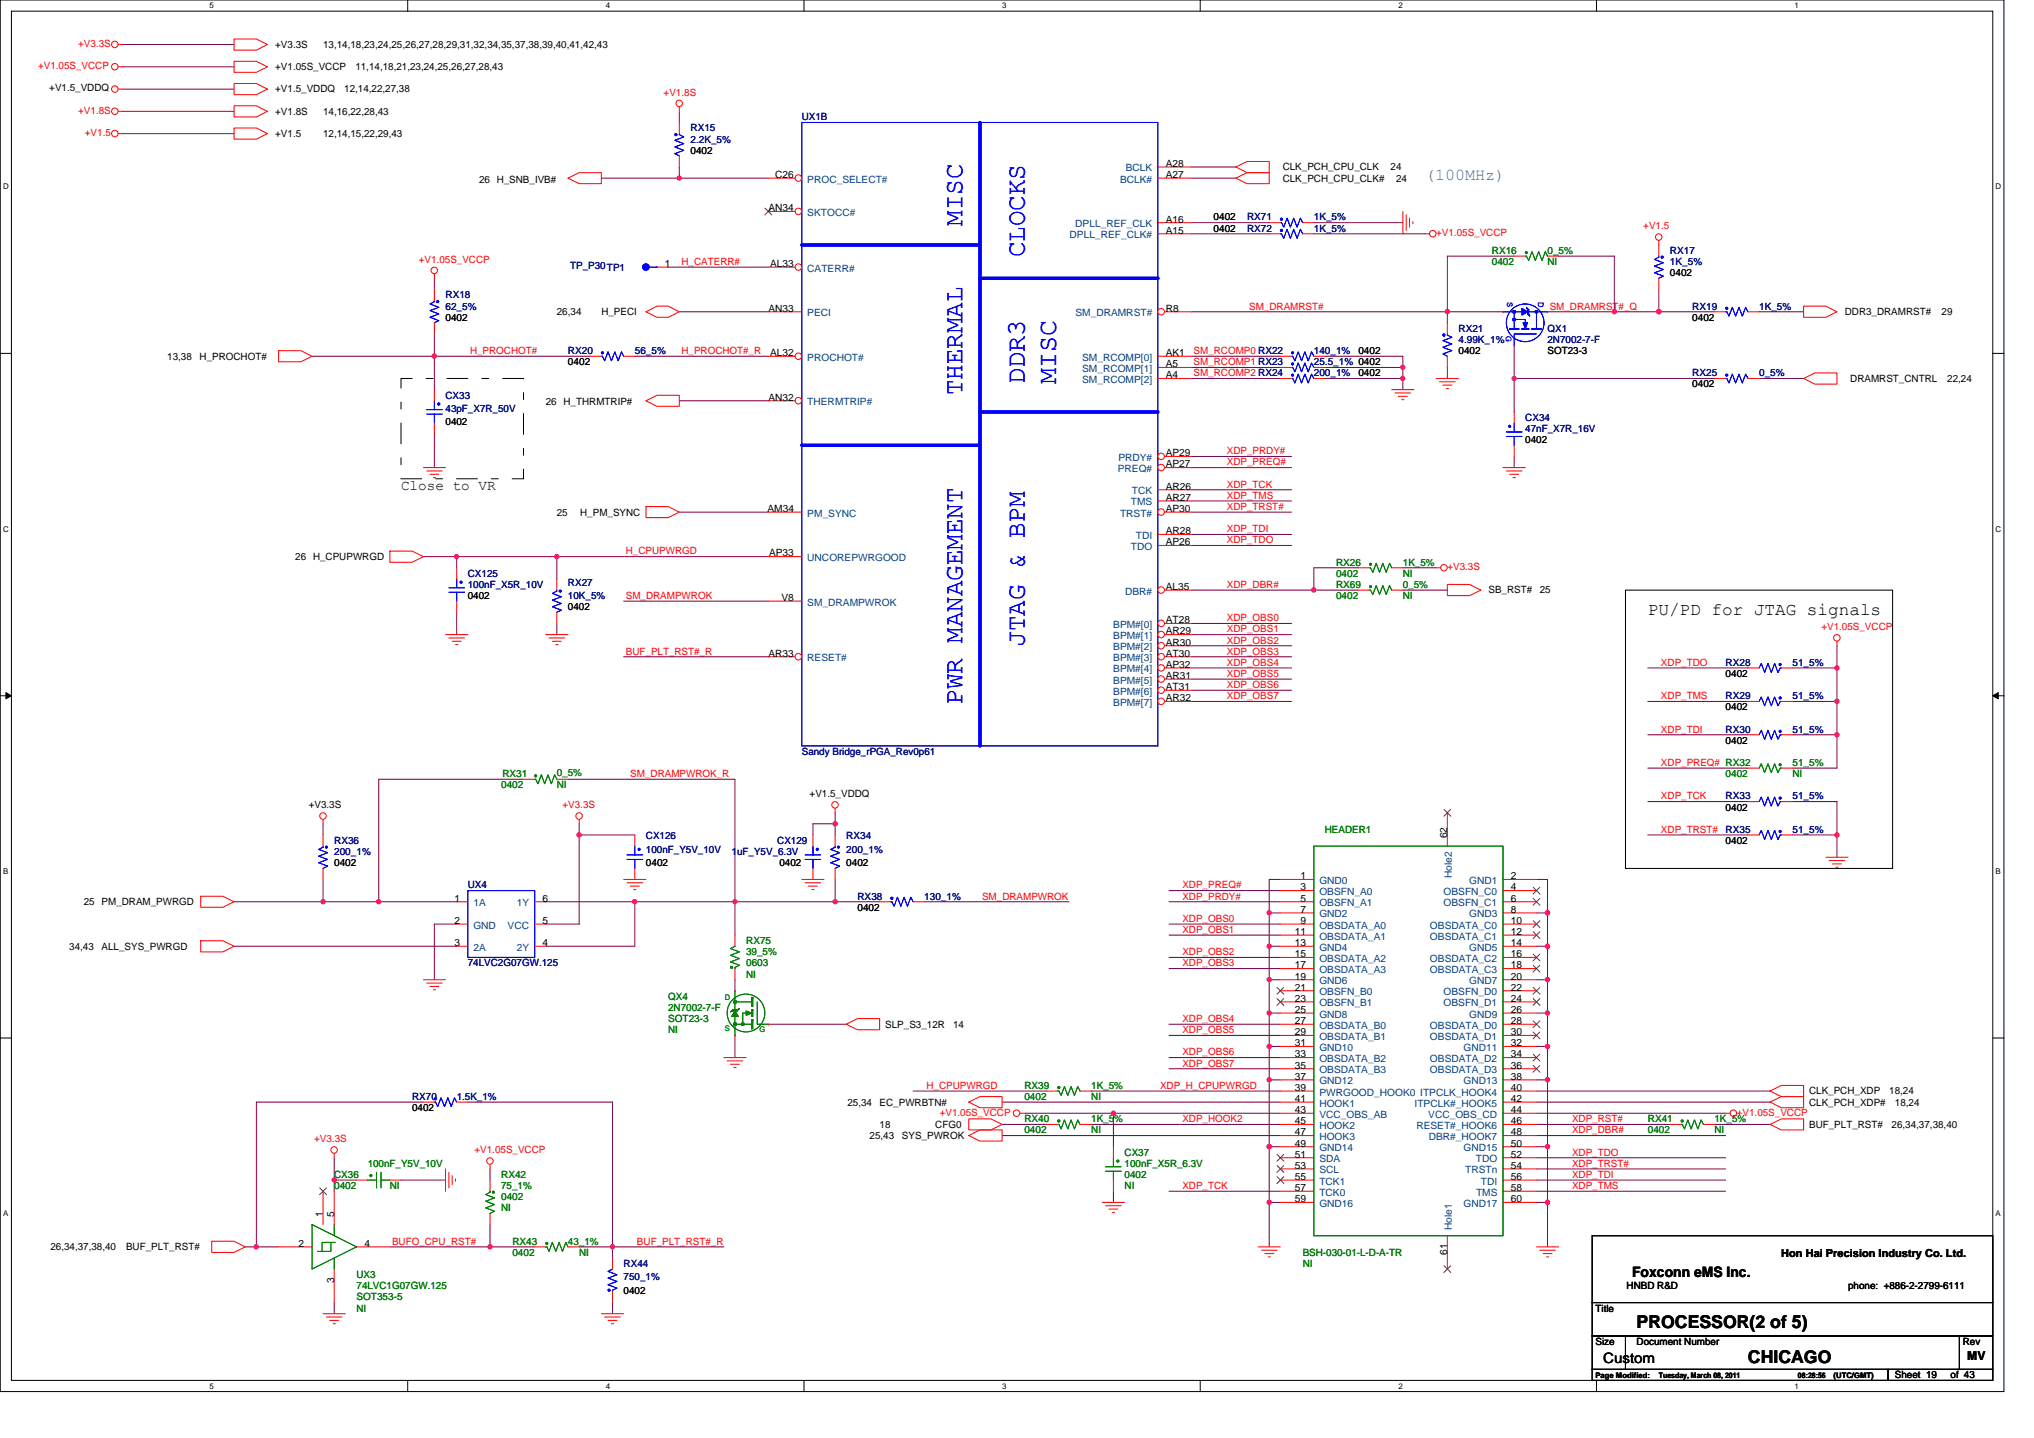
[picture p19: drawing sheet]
<svg xmlns="http://www.w3.org/2000/svg" width="297mm" height="210mm" viewBox="0 0 297 210" stroke-linecap="round" stroke-linejoin="round" font-family="sans-serif">
<defs><g id="words">
<g font-size="3.9" fill="#00f">
<text x="140.6" y="33" transform="rotate(-90 140.6 33)">MISC</text>
<text x="149.7" y="37.5" transform="rotate(-90 149.7 37.5)">CLOCKS</text>
<text x="140.6" y="57.7" transform="rotate(-90 140.6 57.7)">THERMAL</text>
<text x="149.7" y="56.1" transform="rotate(-90 149.7 56.1)">DDR3</text>
<text x="154.2" y="56.1" transform="rotate(-90 154.2 56.1)">MISC</text>
<text x="149.7" y="94.4" transform="rotate(-90 149.7 94.4)">JTAG &amp; BPM</text>
<text x="140.6" y="102.9" transform="rotate(-90 140.6 102.9)">PWR MANAGEMENT</text>
</g>
<g font-size="2.6">
<text x="240.6" y="89.9">PU/PD for JTAG signals</text>
<text x="239" y="193.9">PROCESSOR(2 of 5)</text>
<text x="255.3" y="199.1">CHICAGO</text>
</g>
<text font-size="2.4" fill="#408080" x="208.1" y="26.3">(100MHz)</text>
<g font-size="2.1">
<text x="58.6" y="71.6">Close to VR</text>
<text x="238.4" y="186.4">Foxconn eMS Inc.</text>
<text x="234.1" y="199.1">Custom</text>
</g>
<text font-size="1.8" x="287.3" y="198.5">MV</text>
<text font-size="1.6" x="260.1" y="183.6">Hon Hai Precision Industry Co. Ltd.</text>
<g font-size="1.5" fill="#f00">
<text x="5.6" y="10.1">+V1.05S_VCCP</text>
<text x="11.4" y="6.8">+V3.3S</text>
<text x="11.4" y="16.6">+V1.8S</text>
<text x="96.9" y="14">+V1.8S</text>
<text x="12.4" y="19.9">+V1.5</text>
<text x="209.7" y="34.5">+V1.05S_VCCP</text>
<text x="240" y="33.5">+V1.5</text>
<text x="61.2" y="38.4">+V1.05S_VCCP</text>
<text x="99.5" y="38.7">H_CATERR#</text>
<text x="182.4" y="45.2">SM_DRAMRST#</text>
<text x="226.3" y="45.2">SM_DRAMRST#_Q</text>
<text x="68.6" y="51.7">H_PROCHOT#</text>
<text x="99.5" y="51.7">H_PROCHOT#_R</text>
<text x="174.3" y="53.3">SM_RCOMP1 RX23</text>
<text x="174.3" y="51.7">SM_RCOMP0 RX22</text>
<text x="174.3" y="54.9">SM_RCOMP2 RX24</text>
<text x="179.2" y="68">XDP_PREQ#</text>
<text x="179.2" y="66.3">XDP_PRDY#</text>
<text x="179.2" y="71.2">XDP_TCK</text>
<text x="179.2" y="74.5">XDP_TRST#</text>
<text x="179.2" y="72.8">XDP_TMS</text>
<text x="179.2" y="77.7">XDP_TDI</text>
<text x="91.4" y="81">H_CPUPWRGD</text>
<text x="179.2" y="79.3">XDP_TDO</text>
<text x="211.4" y="83.2">+V3.3S</text>
<text x="91.4" y="87.5">SM_DRAMPWROK</text>
<text x="179.2" y="85.9">XDP_DBR#</text>
<text x="91.4" y="95.6">BUF_PLT_RST#_R</text>
<text x="179.2" y="90.7">XDP_OBS0</text>
<text x="179.2" y="92.4">XDP_OBS1</text>
<text x="179.2" y="94">XDP_OBS2</text>
<text x="179.2" y="95.6">XDP_OBS3</text>
<text x="266" y="92">+V1.05S_VCCP</text>
<text x="179.2" y="97.2">XDP_OBS4</text>
<text x="179.2" y="98.8">XDP_OBS5</text>
<text x="179.2" y="100.5">XDP_OBS6</text>
<text x="242.6" y="97.2">XDP_TDO</text>
<text x="179.2" y="102.1">XDP_OBS7</text>
<text x="242.6" y="102.1">XDP_TMS</text>
<text x="242.6" y="107">XDP_TDI</text>
<text x="92.1" y="113.5">SM_DRAMPWROK_R</text>
<text x="242.6" y="111.8">XDP_PREQ# RX32</text>
<text x="82.1" y="118">+V3.3S</text>
<text x="242.6" y="116.7">XDP_TCK</text>
<text x="242.6" y="121.6">XDP_TRST#</text>
<text x="143.4" y="131.4">SM_DRAMPWROK</text>
<text x="172.7" y="129.7">XDP_PREQ#</text>
<text x="172.7" y="131.4">XDP_PRDY#</text>
<text x="172.7" y="134.6">XDP_OBS0</text>
<text x="172.7" y="136.2">XDP_OBS1</text>
<text x="172.7" y="139.5">XDP_OBS2</text>
<text x="172.7" y="141.1">XDP_OBS3</text>
<text x="172.7" y="149.2">XDP_OBS4</text>
<text x="172.7" y="150.9">XDP_OBS5</text>
<text x="172.7" y="154.1">XDP_OBS6</text>
<text x="172.7" y="155.7">XDP_OBS7</text>
<text x="135.3" y="159">H_CPUPWRGD</text>
<text x="169.4" y="159">XDP_H_CPUPWRGD</text>
<text x="45.9" y="166.8">+V3.3S</text>
<text x="137.2" y="162.9">+V1.05S_VCCP</text>
<text x="172.7" y="163.9">XDP_HOOK2</text>
<text x="229.6" y="165.5">XDP_DBR#</text>
<text x="229.6" y="163.9">XDP_RST#</text>
<text x="253.6" y="162.9">+V1.05S_VCCP</text>
<text x="69.3" y="168.4">+V1.05S_VCCP</text>
<text x="172.7" y="173.6">XDP_TCK</text>
<text x="229.6" y="170.4">XDP_TRST#</text>
<text x="229.6" y="173.6">XDP_TMS</text>
<text x="229.6" y="172">XDP_TDI</text>
<text x="229.6" y="168.7">XDP_TDO</text>
<text x="57.3" y="181.8">BUFO_CPU_RST#</text>
<text x="93" y="181.8">BUF_PLT_RST#_R</text>
</g>
<g font-size="1.5">
<text x="40.2" y="10.3">+V1.05S_VCCP</text>
<text x="40.2" y="7">+V3.3S</text>
<text x="47.2" y="7">13,14,18,23,24,25,26,27,28,29,31,32,34,35,37,38,39,40,41,42,43</text>
<text x="51.9" y="10.3">11,14,18,21,23,24,25,26,27,28,43</text>
<text x="7.2" y="13.4">+V1.5_VDDQ</text>
<text x="40.2" y="16.8">+V1.8S</text>
<text x="40.2" y="13.5">+V1.5_VDDQ</text>
<text x="47.2" y="16.8">14,16,22,28,43</text>
<text x="50.3" y="13.5">12,14,22,27,38</text>
<text x="40.2" y="20">+V1.5</text>
<text x="47.2" y="20">12,14,15,22,29,43</text>
<text x="100.8" y="22.5">0402</text>
<text x="70" y="26.7">26 H_SNB_IVB#</text>
<text x="113.2" y="26">C26</text>
<text x="170.2" y="24.4">A28</text>
<text x="170.2" y="26">A27</text>
<text x="187.3" y="26.5">CLK_PCH_CPU_CLK#</text>
<text x="187.3" y="24.9">CLK_PCH_CPU_CLK</text>
<text x="203.1" y="24.9">24</text>
<text x="203.9" y="26.5">24</text>
<text x="112.2" y="30.9">AN34</text>
<text x="170.2" y="34.1">A15</text>
<text x="170.2" y="32.5">A16</text>
<text x="177.2" y="32.2">0402</text>
<text x="177.2" y="33.8">0402</text>
<text x="97.1" y="39">1</text>
<text x="112.5" y="39">AL33</text>
<text x="243.9" y="40.3">0402</text>
<text x="65.1" y="46.8">0402</text>
<text x="81.3" y="46">26,34</text>
<text x="87.8" y="46">H_PECI</text>
<text x="112.2" y="45.5">AN33</text>
<text x="170.2" y="45.5">R8</text>
<text x="247.1" y="46.8">0402</text>
<text x="269.4" y="46">DDR3_DRAMRST#</text>
<text x="283.5" y="46">29</text>
<text x="24.4" y="52.5">13,38</text>
<text x="29.1" y="52.5">H_PROCHOT#</text>
<text x="82.9" y="53.3">0402</text>
<text x="112.5" y="52">AL32</text>
<text x="170.2" y="53.6">A5</text>
<text x="170.2" y="52">AK1</text>
<text x="198.4" y="51.7">0402</text>
<text x="213" y="51.7">0402</text>
<text x="226" y="51.7">SOT23-3</text>
<text x="79.7" y="59.2">26 H_THRMTRIP#</text>
<text x="112.2" y="58.5">AN32</text>
<text x="170.2" y="55.2">A4</text>
<text x="198.4" y="55">0402</text>
<text x="247.1" y="56.6">0402</text>
<text x="270.2" y="55.8">DRAMRST_CNTRL</text>
<text x="284.4" y="55.8">22,24</text>
<text x="65.1" y="62.1">0402</text>
<text x="222.8" y="64.7">0402</text>
<text x="170.2" y="66.6">AP29</text>
<text x="170.2" y="71.5">AR26</text>
<text x="170.2" y="68.3">AP27</text>
<text x="81.3" y="75.3">25</text>
<text x="84.7" y="75.3">H_PM_SYNC</text>
<text x="112.1" y="74.8">AM34</text>
<text x="170.2" y="73.1">AR27</text>
<text x="170.2" y="74.8">AP30</text>
<text x="43.1" y="81.8">26 H_CPUPWRGD</text>
<text x="112.3" y="81.3">AP33</text>
<text x="170.2" y="78">AR28</text>
<text x="170.2" y="79.6">AP26</text>
<text x="68.3" y="87.5">0402</text>
<text x="82.9" y="89.1">0402</text>
<text x="114.1" y="87.8">V8</text>
<text x="170.2" y="86.1">AL35</text>
<text x="217.4" y="86.7">SB_RST#</text>
<text x="224.9" y="86.7">25</text>
<text x="112.2" y="95.9">AR33</text>
<text x="170.2" y="91">AT28</text>
<text x="170.2" y="92.6">AR29</text>
<text x="170.2" y="94.3">AR30</text>
<text x="170.2" y="95.9">AT30</text>
<text x="170.2" y="97.5">AP32</text>
<text x="170.2" y="99.1">AR31</text>
<text x="170.2" y="100.8">AT31</text>
<text x="252" y="98.8">0402</text>
<text x="170.2" y="102.4">AR32</text>
<text x="252" y="103.7">0402</text>
<text x="252" y="108.6">0402</text>
<text x="45.1" y="118">+V3.3S</text>
<text x="118.2" y="116.4">+V1.5_VDDQ</text>
<text x="252" y="118.4">0402</text>
<text x="211.3" y="122.4" transform="rotate(-90 211.3 122.4)">62</text>
<text x="252" y="123.2">0402</text>
<text x="48.8" y="126.5">0402</text>
<text x="66.4" y="131.7">1</text>
<text x="79.2" y="131.7">6</text>
<text x="94.3" y="126.5">0402</text>
<text x="113.8" y="126.5">0402</text>
<text x="123.6" y="126.5">0402</text>
<text x="189.9" y="128.4">1</text>
<text x="189.9" y="130">3</text>
<text x="189.9" y="131.7">5</text>
<text x="220.6" y="128.4">2</text>
<text x="220.6" y="130">4</text>
<text x="220.6" y="131.7">6</text>
<text x="12.2" y="132.2">25 PM_DRAM_PWRGD</text>
<text x="66.4" y="134.9">2</text>
<text x="79.2" y="134.9">5</text>
<text x="125.2" y="133">0402</text>
<text x="189.1" y="136.5">11</text>
<text x="189.9" y="133.3">7</text>
<text x="189.9" y="134.9">9</text>
<text x="220.6" y="133.3">8</text>
<text x="220.6" y="134.9">10</text>
<text x="220.6" y="136.5">12</text>
<text x="10.1" y="138.7">34,43</text>
<text x="14.8" y="138.7">ALL_SYS_PWRGD</text>
<text x="66.4" y="138.2">3</text>
<text x="79.2" y="138.2">4</text>
<text x="189.1" y="138.2">13</text>
<text x="189.1" y="139.8">15</text>
<text x="189.1" y="141.4">17</text>
<text x="189.1" y="143">19</text>
<text x="220.6" y="138.2">14</text>
<text x="220.6" y="139.8">16</text>
<text x="220.6" y="141.4">18</text>
<text x="220.6" y="143">20</text>
<text x="189.1" y="144.7">21</text>
<text x="189.1" y="146.3">23</text>
<text x="189.1" y="147.9">25</text>
<text x="189.1" y="149.5">27</text>
<text x="220.6" y="147.9">26</text>
<text x="220.6" y="149.5">28</text>
<text x="220.6" y="144.7">22</text>
<text x="220.6" y="146.3">24</text>
<text x="129.3" y="150.1">SLP_S3_12R</text>
<text x="139.2" y="150.1">14</text>
<text x="189.1" y="151.2">29</text>
<text x="189.1" y="152.8">31</text>
<text x="189.1" y="154.4">33</text>
<text x="220.6" y="151.2">30</text>
<text x="220.6" y="154.4">34</text>
<text x="220.6" y="152.8">32</text>
<text x="123.8" y="161.4">25,34</text>
<text x="128.5" y="161.4">EC_PWRBTN#</text>
<text x="189.1" y="156">35</text>
<text x="189.1" y="157.7">37</text>
<text x="189.1" y="159.3">39</text>
<text x="189.1" y="160.9">41</text>
<text x="220.6" y="159.3">40</text>
<text x="220.6" y="156">36</text>
<text x="220.6" y="160.9">42</text>
<text x="220.6" y="157.7">38</text>
<text x="264.2" y="161.4">CLK_PCH_XDP#</text>
<text x="264.2" y="159.8">CLK_PCH_XDP</text>
<text x="275.9" y="159.8">18,24</text>
<text x="276.7" y="161.4">18,24</text>
<text x="60.2" y="162.2">0402</text>
<text x="127" y="166.3">25,43</text>
<text x="128.5" y="164.7">18</text>
<text x="131.7" y="166.3">SYS_PWROK</text>
<text x="136.6" y="164.7">CFG0</text>
<text x="189.1" y="162.5">43</text>
<text x="189.1" y="164.2">45</text>
<text x="189.1" y="165.8">47</text>
<text x="189.1" y="167.4">49</text>
<text x="220.6" y="164.2">46</text>
<text x="220.6" y="165.8">48</text>
<text x="220.6" y="162.5">44</text>
<text x="220.6" y="167.4">50</text>
<text x="264.2" y="164.7">BUF_PLT_RST#</text>
<text x="276.2" y="164.7">26,34,37,38,40</text>
<text x="189.1" y="169">51</text>
<text x="189.1" y="170.7">53</text>
<text x="189.1" y="172.3">55</text>
<text x="189.1" y="173.9">57</text>
<text x="220.6" y="169">52</text>
<text x="220.6" y="173.9">58</text>
<text x="220.6" y="170.7">54</text>
<text x="220.6" y="172.3">56</text>
<text x="47.2" y="177.7" transform="rotate(-90 47.2 177.7)">1</text>
<text x="48.8" y="177.7" transform="rotate(-90 48.8 177.7)">5</text>
<text x="189.1" y="175.6">59</text>
<text x="220.6" y="175.6">60</text>
<text x="7.4" y="182.6">26,34,37,38,40</text>
<text x="18.4" y="182.6">BUF_PLT_RST#</text>
<text x="43.6" y="182.1">2</text>
<text x="53.2" y="182.1">4</text>
<text x="211.3" y="183.2" transform="rotate(-90 211.3 183.2)">61</text>
<text x="48.8" y="187.3" transform="rotate(-90 48.8 187.3)">3</text>
<text x="91.1" y="188.9">0402</text>
<text x="233" y="191.5">Title</text>
<text x="237.6" y="188.3">HNBD R&amp;D</text>
<text x="269.9" y="188.3">phone: +886-2-2799-6111</text>
<text x="233" y="196.4">Size</text>
<text x="239" y="196.4">Document Number</text>
<text x="286.6" y="196.4">Rev</text>
<text x="276.7" y="201.3">Sheet 19</text>
<text x="284.9" y="201.3">of 43</text>
</g>
<g font-size="1.5" fill="#000080">
<text x="117.1" y="17.6">UX1B</text>
<text x="100.8" y="19.2">RX15</text>
<text x="100.8" y="20.8">2.2K_5%</text>
<text x="182.1" y="32.2">RX71</text>
<text x="182.1" y="33.8">RX72</text>
<text x="191.9" y="32.2">1K_5%</text>
<text x="191.9" y="33.8">1K_5%</text>
<text x="83.3" y="39.3">TP_P30TP1</text>
<text x="243.9" y="37.1">RX17</text>
<text x="243.9" y="38.7">1K_5%</text>
<text x="65.1" y="43.6">RX18</text>
<text x="65.1" y="45.2">62_5%</text>
<text x="247.1" y="45.2">RX19</text>
<text x="256.9" y="45.2">1K_5%</text>
<text x="82.9" y="51.7">RX20</text>
<text x="92.7" y="51.7">56_5%</text>
<text x="191.9" y="51.7">140_1%</text>
<text x="191.9" y="53.3">25.5_1% 0402</text>
<text x="213" y="48.5">RX21</text>
<text x="213" y="50.1">4.99K_1%</text>
<text x="226" y="48.5">QX1</text>
<text x="226" y="50.1">2N7002-7-F</text>
<text x="65.1" y="58.2">CX33</text>
<text x="191.9" y="55">200_1%</text>
<text x="247.1" y="55">RX25</text>
<text x="256.9" y="55">0_5%</text>
<text x="65.1" y="60.2">43pF_X7R_50V</text>
<text x="222.8" y="61.5">CX34</text>
<text x="222.8" y="63.1">47nF_X7R_16V</text>
<text x="68.3" y="84.2">CX125</text>
<text x="68.3" y="85.9">100nF_X5R_10V</text>
<text x="82.9" y="85.5">RX27</text>
<text x="82.9" y="87.5">10K_5%</text>
<text x="252" y="97.2">RX28</text>
<text x="261.8" y="97.2">51_5%</text>
<text x="252" y="107">RX30</text>
<text x="252" y="102.1">RX29</text>
<text x="261.8" y="107">51_5%</text>
<text x="261.8" y="102.1">51_5%</text>
<text x="117.1" y="110.2">Sandy Bridge_rPGA_Rev0p61</text>
<text x="252" y="116.7">RX33</text>
<text x="261.8" y="116.7">51_5%</text>
<text x="48.8" y="123.2">RX36</text>
<text x="48.8" y="124.9">200_1%</text>
<text x="94.3" y="122.6">CX126</text>
<text x="94.3" y="124.5">100nF_Y5V_10V</text>
<text x="106.8" y="124.9">1uF_Y5V_6.3V</text>
<text x="113.5" y="123.2">CX129</text>
<text x="123.6" y="122.6">RX34</text>
<text x="123.6" y="124.5">200_1%</text>
<text x="252" y="121.6">RX35</text>
<text x="261.8" y="121.6">51_5%</text>
<text x="68.3" y="129.7">UX4</text>
<text x="125.2" y="131.4">RX38</text>
<text x="135" y="131.4">130_1%</text>
<text x="68.3" y="141.1">74LVC2G07GW.125</text>
<text x="60.2" y="160.6">RX70</text>
<text x="66.7" y="160.6">1.5K_1%</text>
<text x="91.1" y="185">RX44</text>
<text x="91.1" y="187">750_1%</text>
</g>
<g font-size="1.5" fill="#004080">
<text x="117.9" y="26.7">PROC_SELECT#</text>
<text x="163.6" y="26.7">BCLK#</text>
<text x="164.4" y="25">BCLK</text>
<text x="117.9" y="31.5">SKTOCC#</text>
<text x="156.2" y="34.8">DPLL_REF_CLK#</text>
<text x="157" y="33.2">DPLL_REF_CLK</text>
<text x="117.9" y="39.7">CATERR#</text>
<text x="117.9" y="46.2">PECI</text>
<text x="157.1" y="46.2">SM_DRAMRST#</text>
<text x="117.9" y="52.7">PROCHOT#</text>
<text x="158" y="52.7">SM_RCOMP[0]</text>
<text x="117.9" y="59.2">THERMTRIP#</text>
<text x="158" y="54.3">SM_RCOMP[1]</text>
<text x="158" y="55.9">SM_RCOMP[2]</text>
<text x="163.2" y="68.9">PREQ#</text>
<text x="163.3" y="67.3">PRDY#</text>
<text x="117.9" y="75.4">PM_SYNC</text>
<text x="163.6" y="75.4">TRST#</text>
<text x="165.2" y="73.8">TMS</text>
<text x="165.3" y="72.2">TCK</text>
<text x="117.9" y="81.9">UNCOREPWRGOOD</text>
<text x="165.1" y="80.3">TDO</text>
<text x="165.9" y="78.7">TDI</text>
<text x="117.9" y="88.4">SM_DRAMPWROK</text>
<text x="164.3" y="86.8">DBR#</text>
<text x="162.6" y="91.7">BPM#[0]</text>
<text x="162.6" y="93.3">BPM#[1]</text>
<text x="162.6" y="95">BPM#[2]</text>
<text x="117.9" y="96.6">RESET#</text>
<text x="162.6" y="96.6">BPM#[3]</text>
<text x="162.6" y="98.2">BPM#[4]</text>
<text x="162.6" y="99.8">BPM#[5]</text>
<text x="162.6" y="101.5">BPM#[6]</text>
<text x="162.6" y="103.1">BPM#[7]</text>
<text x="192.7" y="129.1">GND0</text>
<text x="192.7" y="130.7">OBSFN_A0</text>
<text x="210.8" y="130.7">OBSFN_C0</text>
<text x="212" y="128.2" transform="rotate(-90 212 128.2)">Hole2</text>
<text x="214.5" y="129.1">GND1</text>
<text x="69.1" y="132.3">1A</text>
<text x="69.1" y="135.6">GND</text>
<text x="74.1" y="135.6">VCC</text>
<text x="75.5" y="132.3">1Y</text>
<text x="192.7" y="132.3">OBSFN_A1</text>
<text x="192.7" y="134">GND2</text>
<text x="192.7" y="135.6">OBSDATA_A0</text>
<text x="192.7" y="137.2">OBSDATA_A1</text>
<text x="208.8" y="135.6">OBSDATA_C0</text>
<text x="208.8" y="137.2">OBSDATA_C1</text>
<text x="210.8" y="132.3">OBSFN_C1</text>
<text x="214.5" y="134">GND3</text>
<text x="69.1" y="138.8">2A</text>
<text x="75.5" y="138.8">2Y</text>
<text x="192.7" y="138.8">GND4</text>
<text x="192.7" y="140.5">OBSDATA_A2</text>
<text x="192.7" y="142.1">OBSDATA_A3</text>
<text x="192.7" y="143.7">GND6</text>
<text x="208.8" y="140.5">OBSDATA_C2</text>
<text x="208.8" y="142.1">OBSDATA_C3</text>
<text x="214.5" y="138.8">GND5</text>
<text x="214.5" y="143.7">GND7</text>
<text x="192.7" y="145.3">OBSFN_B0</text>
<text x="192.7" y="147">OBSFN_B1</text>
<text x="192.7" y="148.6">GND8</text>
<text x="210.8" y="145.3">OBSFN_D0</text>
<text x="210.8" y="147">OBSFN_D1</text>
<text x="214.5" y="148.6">GND9</text>
<text x="192.7" y="150.2">OBSDATA_B0</text>
<text x="192.7" y="151.8">OBSDATA_B1</text>
<text x="192.7" y="153.5">GND10</text>
<text x="192.7" y="155.1">OBSDATA_B2</text>
<text x="208.8" y="150.2">OBSDATA_D0</text>
<text x="208.8" y="151.8">OBSDATA_D1</text>
<text x="208.8" y="155.1">OBSDATA_D2</text>
<text x="213.7" y="153.5">GND11</text>
<text x="192.7" y="156.7">OBSDATA_B3</text>
<text x="192.7" y="158.3">GND12</text>
<text x="192.7" y="160">PWRGOOD_HOOK0 ITPCLK_HOOK4</text>
<text x="192.7" y="161.6">HOOK1</text>
<text x="206.6" y="161.6">ITPCLK#_HOOK5</text>
<text x="208.8" y="156.7">OBSDATA_D3</text>
<text x="213.7" y="158.3">GND13</text>
<text x="192.7" y="163.2">VCC_OBS_AB</text>
<text x="192.7" y="164.8">HOOK2</text>
<text x="192.7" y="166.5">HOOK3</text>
<text x="206.8" y="164.8">RESET#_HOOK6</text>
<text x="208.6" y="163.2">VCC_OBS_CD</text>
<text x="208.7" y="166.5">DBR#_HOOK7</text>
<text x="192.7" y="168.1">GND14</text>
<text x="192.7" y="169.7">SDA</text>
<text x="192.7" y="171.3">SCL</text>
<text x="192.7" y="173">TCK1</text>
<text x="213.7" y="168.1">GND15</text>
<text x="214" y="171.3">TRSTn</text>
<text x="215.5" y="169.7">TDO</text>
<text x="216.3" y="173">TDI</text>
<text x="192.7" y="174.6">TCK0</text>
<text x="192.7" y="176.2">GND16</text>
<text x="212" y="179.6" transform="rotate(-90 212 179.6)">Hole1</text>
<text x="213.7" y="176.2">GND17</text>
<text x="215.6" y="174.6">TMS</text>
</g>
<g font-size="1.5" fill="#008000">
<text x="217.9" y="37.1">RX16</text>
<text x="217.9" y="38.7">0402</text>
<text x="226" y="37.1">0_5%</text>
<text x="226" y="38.7">NI</text>
<text x="195.1" y="82.6">RX26</text>
<text x="204.9" y="82.6">1K_5%</text>
<text x="195.1" y="84.2">0402</text>
<text x="195.1" y="85.9">RX69</text>
<text x="195.1" y="87.5">0402</text>
<text x="204.9" y="84.2">NI</text>
<text x="204.9" y="85.9">0_5%</text>
<text x="204.9" y="87.5">NI</text>
<text x="73.4" y="113.5">RX31</text>
<text x="81.3" y="113.3">0_5%</text>
<text x="252" y="113.5">0402</text>
<text x="261.8" y="111.9">51_5%</text>
<text x="261.8" y="113.5">NI</text>
<text x="73.2" y="115.1">0402</text>
<text x="81.3" y="115.1">NI</text>
<text x="193.5" y="121.6">HEADER1</text>
<text x="109" y="137.9">RX75</text>
<text x="109" y="139.5">39_5%</text>
<text x="109" y="141.1">0603</text>
<text x="109" y="142.7">NI</text>
<text x="97.6" y="146">QX4</text>
<text x="97.6" y="147.6">2N7002-7-F</text>
<text x="97.6" y="149.2">SOT23-3</text>
<text x="97.6" y="150.9">NI</text>
<text x="149.6" y="159">RX39</text>
<text x="149.6" y="160.6">0402</text>
<text x="159.4" y="159">1K_5%</text>
<text x="159.4" y="160.6">NI</text>
<text x="149.6" y="163.9">RX40</text>
<text x="149.6" y="165.5">0402</text>
<text x="159.4" y="163.9">1K_5%</text>
<text x="159.4" y="165.5">NI</text>
<text x="240.6" y="163.9">RX41</text>
<text x="240.6" y="165.5">0402</text>
<text x="250.4" y="163.9">1K_5%</text>
<text x="250.4" y="165.5">NI</text>
<text x="48.8" y="172">CX36</text>
<text x="48.8" y="173.6">0402</text>
<text x="53.7" y="170.4">100nF_Y5V_10V</text>
<text x="56.9" y="173.6">NI</text>
<text x="73.2" y="172">RX42</text>
<text x="73.2" y="173.6">75_1%</text>
<text x="164.2" y="168.8">CX37</text>
<text x="164.2" y="170.4">100nF_X5R_6.3V</text>
<text x="164.2" y="172">0402</text>
<text x="164.2" y="173.6">NI</text>
<text x="73.2" y="175.3">0402</text>
<text x="73.2" y="176.9">NI</text>
<text x="74.8" y="181.8">RX43</text>
<text x="74.8" y="183.4">0402</text>
<text x="82.9" y="181.8">43_1%</text>
<text x="84.6" y="183.4">NI</text>
<text x="190.2" y="183.4">BSH-030-01-L-D-A-TR</text>
<text x="190.2" y="185">NI</text>
<text x="52.1" y="186.6">UX3</text>
<text x="52.1" y="188.3">74LVC1G07GW.125</text>
<text x="52.1" y="189.9">SOT353-5</text>
<text x="52.1" y="191.5">NI</text>
</g>
<g font-size="1.2">
<text x="30.6" y="1.2">5</text>
<text x="88.5" y="1.2">4</text>
<text x="146.3" y="1.2">3</text>
<text x="204.2" y="1.2">2</text>
<text x="262.1" y="1.2">1</text>
<text x=".5" y="27.6">D</text>
<text x="291.4" y="27.6">D</text>
<text x=".5" y="77.6">C</text>
<text x="291.4" y="77.6">C</text>
<text x=".5" y="127.6">B</text>
<text x="291.4" y="127.6">B</text>
<text x=".5" y="177.6">A</text>
<text x="291.4" y="177.6">A</text>
<text x="30.6" y="202.8">5</text>
<text x="88.5" y="202.8">4</text>
<text x="146.3" y="202.8">3</text>
<text x="204.2" y="202.8">2</text>
<text x="262.1" y="202.8">1</text>
</g>
<g font-size="1.1" fill="#00f">
<text x="220.1" y="44" transform="rotate(90 220.1 44)">S</text>
<text x="224.6" y="44" transform="rotate(90 224.6 44)">D</text>
<text x="219.9" y="49.1" transform="rotate(90 219.9 49.1)">G</text>
</g>
<g font-size="1.1" fill="#008000">
<text x="105.9" y="146">D</text>
<text x="105.9" y="150.6">S</text>
<text x="110.9" y="150.7">G</text>
</g>
<g font-size="1.1">
<text x="233" y="201.1">Page Modified:</text>
<text x="242.2" y="201.1">Tuesday, March 08, 2011</text>
<text x="262.6" y="201.1">08:28:56</text>
<text x="267.8" y="201.1">(UTC/GMT)</text>
</g>
</g></defs>
<path d="M0 0h292.6v203.2h-292.6zM1.7 1.6h289.3v200h-289.3z" fill="none" stroke="#000" stroke-width=".15"/>
<g fill="#fff">
<path d="M30.6 .2h.6v1.3h-.6z"/>
<path d="M30.6 201.8h.6v1.3h-.6z"/>
</g>
<path d="M59.5 0v1.6M59.5 201.6v1.6" fill="none" stroke="#000" stroke-width=".15"/>
<g fill="#fff">
<path d="M88.5 .2h.6v1.3h-.6z"/>
<path d="M88.5 201.8h.6v1.3h-.6z"/>
</g>
<path d="M117.4 0v1.6M117.4 201.6v1.6" fill="none" stroke="#000" stroke-width=".15"/>
<g fill="#fff">
<path d="M146.3 .2h.7v1.3h-.7z"/>
<path d="M146.3 201.8h.7v1.3h-.7z"/>
</g>
<path d="M175.3 0v1.6M175.3 201.6v1.6" fill="none" stroke="#000" stroke-width=".15"/>
<g fill="#fff">
<path d="M204.2 .2h.6v1.3h-.6z"/>
<path d="M204.2 201.8h.6v1.3h-.6z"/>
</g>
<path d="M233.1 0v1.6M233.1 201.6v1.6" fill="none" stroke="#000" stroke-width=".15"/>
<g fill="#fff">
<path d="M262.1 .2h.6v1.3h-.6z"/>
<path d="M262.1 201.8h.6v1.3h-.6z"/>
<path d="M.5 26.6h.8v1.3h-.8z"/>
<path d="M291.4 26.6h.9v1.3h-.9z"/>
<path d="M.5 76.6h.8v1.3h-.8z"/>
<path d="M291.4 76.6h.9v1.3h-.9z"/>
</g>
<path d="M0 51.6h1.7M291 51.6h1.6" fill="none" stroke="#000" stroke-width=".15"/>
<g fill="#fff">
<path d="M.5 126.6h.7v1.3h-.7z"/>
<path d="M291.4 126.6h.8v1.3h-.8z"/>
</g>
<path d="M0 101.6h1.7M291 101.6h1.6" fill="none" stroke="#000" stroke-width=".15"/>
<path d="M.9 101.1l.8 .5-.8 .4zM291 101.6l.8-.5v.9z" fill="#000" stroke="#000" stroke-width=".15"/>
<g fill="#fff">
<path d="M.5 176.6h.7v1.2h-.7z"/>
<path d="M291.4 176.6h.8v1.2h-.8z"/>
</g>
<path d="M237.4 86.2h39v40.6h-39zM0 151.6h1.7M291 151.6h1.6M232.5 200h43.2v1.6h-43.2zM232.5 195.1h4.9v4.9h-4.9zM232.5 180.4h58.5v9.8h-58.5zM232.5 190.2h58.5v4.9h-58.5zM237.4 195.1h48.7v4.9h-48.7zM275.7 200h15.3v1.6h-15.3zM286.1 195.1h4.9v4.9h-4.9z" fill="none" stroke="#000" stroke-width=".15"/>
<g fill="none" stroke="#800040" stroke-width=".15">
<path d="M17.9 16.3h16.3M17.9 9.8h16.3M17.9 19.5h16.3M17.9 6.5h16.3M17.9 13h16.3M99.2 16.3v1.6M87.8 26h11.4M97.6 39h14.6M99.2 26h13M99.2 24.4v1.6M174 26h6.5M174 24.4h6.5"/>
<path d="M174 32.5h11.4M174 34.1h11.4M191.9 32.5h13M191.9 34.1h16.2M221.1 37.4h-9.7v8.1M227.6 37.4h8.2v8.1M45.6 52h17.8M63.4 40.6v1.7M63.4 48.8v3.2M63.4 52v4.9M63.4 52h22.8M92.7 52h19.5"/>
<path d="M99.2 45.5h13M99.2 58.5h13M174 55.3h13M174 45.5h37.4M174 53.7h13M174 52h13M193.5 52h11.4v1.7M193.5 53.7h11.4v1.6M193.5 55.3h11.4M204.9 55.3v1.6M211.4 45.5h8.1M211.4 53.7v1.6"/>
<path d="M211.4 45.5v1.6M221.1 55.3h29.3M221.1 55.3v4.9M221.1 50.4v4.9M226 45.5h9.8M235.8 45.5h6.4M242.2 45.5h8.2M242.2 42.3v3.2M256.9 45.5h6.5M256.9 55.3h6.5M63.4 63.4v4.9M99.2 74.8h13"/>
<path d="M174 68.3h14.6M174 66.7h14.6M174 74.8h14.6M174 71.5h14.6M174 73.2h14.6M174 78h14.6M174 79.7h14.6M221.1 66.7v1.6M61.8 81.3h4.9v1.6M66.7 89.4v3.3M66.7 81.3h14.6M81.3 81.3h30.9"/>
<path d="M81.3 91v1.7M81.3 81.3v3.2M91.1 95.9h21.1M91.1 87.8h21.1M174 86.2h17.9M174 91h14.6M174 92.7h14.6M174 94.3h14.6M174 95.9h14.6M174 97.5h14.6M174 99.2h14.6M191.9 86.2h6.5"/>
<path d="M198.4 82.9h-6.5v3.3M204.9 82.9h4.8M204.9 86.2h6.5M240.6 97.5h14.7M261.8 97.5h6.5M268.3 94.3v3.2M268.3 97.5v4.9M76.5 113.8h-21.2v17.9M82.9 113.8h24.4v17.9M122 118.7v1.6M174 100.8h14.6M174 102.4h14.6"/>
<path d="M240.6 102.4h14.7M240.6 107.3h14.7M240.6 112.2h14.7M240.6 117.1h14.7M261.8 107.3h6.5M261.8 102.4h6.5M261.8 117.1h6.5v4.8M268.3 107.3v4.9h-6.5M268.3 102.4v4.9M34.2 138.2h32.5M34.2 131.7h13M47.2 131.7h8.1"/>
<path d="M47.2 120.3v1.6M47.2 128.4v3.3M55.3 131.7h11.4M66.7 134.9h-3.3v8.2M79.7 131.7h13M84.6 120.3v1.6h8.1M84.6 121.9v13h-4.9M92.7 131.7h14.6M92.7 131.7v6.5h-13M107.3 131.7v4.8M122 128.4v3.3h-14.7M122 120.3h-3.3v1.6"/>
<path d="M122 120.3v1.6M122 131.7h6.5M135 131.7h21.1M170.7 130h16.3M170.7 139.8h16.3M170.7 131.7h16.3M170.7 134.9h16.3M170.7 136.5h16.3M185.4 138.2h1.6M185.4 138.2v4.9M185.4 133.3v4.9M187 128.4h-1.6v4.9h1.6"/>
<path d="M224.4 128.4h1.6v4.9M224.4 138.2h1.6M224.4 133.3h1.6M226 133.3v4.9M226 138.2v4.9M240.6 121.9h14.7M261.8 121.9h6.5v3.3M107.3 143.1v1.6M107.3 151.2v3.2M112.2 149.6h11.4M133.3 159.3h19.5M159.4 159.3h27.6"/>
<path d="M170.7 149.6h16.3M170.7 151.2h16.3M170.7 154.4h16.3M170.7 156.1h16.3M170.7 141.4h16.3M185.4 143.1h1.6M185.4 157.7h1.6M185.4 152.8h1.6M185.4 143.1v4.8M185.4 157.7v9.7M185.4 147.9h1.6M185.4 152.8v4.9"/>
<path d="M185.4 147.9v4.9M224.4 147.9h1.6M224.4 143.1h1.6v4.8M224.4 157.7h1.6M224.4 152.8h1.6v4.9M224.4 159.3h34.1M226 147.9v4.9M226 157.7v9.7M48.8 169.1v4.8M48.8 172.3h3.3M58.6 172.3h6.5M61.8 160.9h-24.4v21.2"/>
<path d="M68.3 160.9h21.1v21.2M71.6 178.8v3.3M71.6 170.7v1.6M146.3 164.2h6.5M146.3 160.9h40.7M146.3 165.8h40.7M149.6 162.6h13M159.4 164.2h27.6M162.6 162.6h24.4M162.6 162.6v4.8M162.6 173.9v1.7M170.7 173.9h16.3"/>
<path d="M185.4 175.6h1.6M185.4 175.6v6.5M185.4 167.4h1.6M185.4 167.4v8.2M224.4 175.6h1.6M224.4 167.4h1.6M224.4 164.2h19.5M224.4 160.9h34.1M224.4 162.6h27.6M224.4 170.7h27.6M224.4 173.9h27.6M224.4 172.3h27.6"/>
<path d="M224.4 169.1h27.6M224.4 165.8h27.6M226 175.6v6.5M226 167.4v8.2M250.4 164.2h8.1M35.8 182.1h1.6M37.4 182.1h3.3M48.8 190.2v1.6M56.9 182.1h14.7M71.6 182.1h6.5M84.6 182.1h4.8M89.4 182.1h16.3"/>
<path d="M89.4 190.2v1.6M89.4 182.1v1.6"/>
</g>
<g fill="#f0f" stroke="#f0f" stroke-width=".15">
<circle cx="211.4" cy="45.5" r=".32"/>
<circle cx="235.7" cy="45.5" r=".32"/>
<circle cx="204.8" cy="53.6" r=".32"/>
<circle cx="204.8" cy="55.3" r=".32"/>
<circle cx="63.4" cy="52" r=".32"/>
<circle cx="81.3" cy="81.3" r=".32"/>
<circle cx="226" cy="152.8" r=".32"/>
<circle cx="226" cy="147.9" r=".31"/>
<circle cx="226" cy="133.3" r=".32"/>
<circle cx="185.4" cy="133.3" r=".32"/>
<circle cx="185.4" cy="175.6" r=".32"/>
<circle cx="185.4" cy="167.4" r=".32"/>
<circle cx="185.4" cy="143" r=".32"/>
<circle cx="185.4" cy="138.2" r=".32"/>
<circle cx="162.6" cy="162.6" r=".32"/>
<circle cx="185.4" cy="157.7" r=".32"/>
<circle cx="226" cy="175.6" r=".32"/>
<circle cx="226" cy="167.4" r=".32"/>
<circle cx="226" cy="143" r=".32"/>
<circle cx="226" cy="138.2" r=".32"/>
<circle cx="226" cy="157.7" r=".32"/>
<circle cx="185.4" cy="152.8" r=".32"/>
<circle cx="185.4" cy="147.9" r=".31"/>
<circle cx="268.3" cy="107.3" r=".31"/>
<circle cx="268.3" cy="121.9" r=".32"/>
<circle cx="48.8" cy="172.3" r=".31"/>
<circle cx="71.6" cy="182.1" r=".32"/>
<circle cx="89.4" cy="182.1" r=".32"/>
<circle cx="268.3" cy="97.5" r=".32"/>
<circle cx="99.2" cy="26" r=".31"/>
<circle cx="66.7" cy="81.3" r=".32"/>
<circle cx="122" cy="131.7" r=".31"/>
<circle cx="122" cy="120.3" r=".32"/>
<circle cx="47.2" cy="131.7" r=".31"/>
<circle cx="268.3" cy="102.4" r=".32"/>
<circle cx="242.2" cy="45.5" r=".32"/>
<circle cx="221.1" cy="55.3" r=".32"/>
<circle cx="191.8" cy="86.1" r=".32"/>
<circle cx="37.4" cy="182.1" r=".32"/>
<circle cx="107.3" cy="131.7" r=".31"/>
<circle cx="55.3" cy="131.7" r=".31"/>
<circle cx="84.6" cy="121.9" r=".32"/>
<circle cx="92.7" cy="131.7" r=".31"/>
</g>
<g fill="none" stroke="#f00" stroke-width=".15">
<path d="M17.3 9.8h.6M17.3 13h.6M17.3 19.5h.6M17.3 16.3h.6M17.3 6.5h.6M34.2 15.5h3.2l1.6 .8-1.6 .8h-3.2zM34.2 9h3.2l1.6 .8-1.6 .8h-3.2zM34.2 18.7h3.2l1.6 .8-1.6 .8h-3.2zM34.2 5.7h3.2l1.6 .8-1.6 .8h-3.2zM34.2 12.2h3.2l1.6 .8-1.6 .8h-3.2zM99.2 15.6v.7M63.4 40v.6"/>
<path d="M82.9 26l1.7-.8h3.2v1.6h-3.2zM180.5 26l1.6-.8h3.3v1.6h-3.3zM180.5 24.4l1.6-.8h3.3v1.6h-3.3zM185.4 32.5h1.6M185.4 34.1h1.6M190.2 32.5h1.7M190.2 34.1h1.7M204.9 30.9v3.2M205.4 31.4v2.3M205.8 31.9v1.3M206.3 32.4v.3M208.1 34.1h.7"/>
<path d="M242.2 35.1v2.3M40.7 51.2h3.2l1.7 .8-1.7 .8h-3.2zM63.4 42.3v1.6M63.4 47.1v1.7M94.3 45.5l1.6-.8h1.7l1.6 .8-1.6 .8h-1.7zM94.3 58.5l1.6-.8h3.3v1.6h-3.3zM187 55.3h1.6M187 52h1.6M191.9 55.3h1.6M191.9 52h1.6M203.2 56.9h3.3M203.7 57.4h2.3"/>
<path d="M204.2 57.9h1.3M204.7 58.4h.3M209.7 55.3h3.3M210.2 55.8h2.3M210.7 56.2h1.3M211.2 56.7h.3M219.5 45.5h.1M221.1 50.4h.1M226 45.5h.1M242.2 40.6v1.7M250.4 45.5h1.6M255.3 45.5h1.6"/>
<path d="M263.4 55.3l1.6-.8h3.3v1.6h-3.3zM263.4 44.7h3.2l1.7 .8-1.7 .8h-3.2zM61.8 68.3h3.3M62.3 68.8h2.3M62.8 69.3h1.3M63.3 69.7h.3M94.3 74h3.3l1.6 .8-1.6 .8h-3.3zM219.5 68.3h3.3M220 68.8h2.3M220.5 69.3h1.3M221 69.7h.3M56.9 80.5h3.3l1.6 .8-1.6 .8h-3.3z"/>
<path d="M65.1 92.7h3.2M65.5 93.2h2.3M66 93.6h1.3M66.5 94.1h.4M66.7 82.9v1.6M66.7 87.8v1.6M79.7 92.7h3.2M80.2 93.2h2.3M80.7 93.6h1.3M81.2 94.1h.3M198.4 82.9h1.6M203.2 82.9h1.7"/>
<path d="M209.7 82.9h.7M211.4 85.3h3.2l1.7 .9-1.7 .8h-3.2zM268.3 93.6v.7M47.2 119.7v.6M76.5 113.8h1.6M81.3 113.8h1.6M84.6 119.7v.6M122 118v.7M255.3 107.3h1.6M255.3 112.2h1.6M260.1 107.3h1.7M260.1 112.2h1.7"/>
<path d="M29.3 130.9h3.3l1.6 .8-1.6 .8h-3.3zM29.3 137.4h3.3l1.6 .8-1.6 .8h-3.3zM47.2 121.9v1.6M47.2 126.8v1.6M66.7 131.7h1.6M66.7 134.9h1.6M66.7 138.2h1.6M78.1 131.7h1.6M78.1 134.9h1.6M78.1 138.2h1.6M91.1 128.4h3.2M91.6 128.9h2.2"/>
<path d="M92.1 129.4h1.3M92.5 129.9h.4M92.7 121.9v1.6M92.7 126.8v1.6M107.3 136.5v1.7M117.1 128.4h3.2M117.6 128.9h2.2M118.1 129.4h1.3M118.6 129.9h.3M128.5 131.7h1.6M133.3 131.7h1.7M255.3 121.9h1.6"/>
<path d="M260.1 121.9h1.7M266.6 125.2h3.3M267.1 125.7h2.3M267.6 126.2h1.3M268.1 126.6h.3M61.8 143.1h3.3M62.3 143.6h2.3M62.8 144h1.3M63.3 144.5h.3M105.7 154.4h3.3M106.2 154.9h2.3M106.7 155.4h1.3"/>
<path d="M107.2 155.9h.3M107.3 141.4v1.7M123.6 149.6l1.6-.9h3.3v1.7h-3.3zM258.5 159.3l1.6-.8h3.3v1.6h-3.3zM47.2 173.9v4.9M48.8 168.4v.7M48.8 173.9v4.9M65.1 170.7v3.2M65.6 171.2v2.3M66 171.7v1.3M66.5 172.1v.4M71.6 172.3v1.6"/>
<path d="M71.6 177.2v1.6M71.6 170v.7M141.5 163.4h3.2l1.6 .8-1.6 .8h-3.2zM141.5 160.9l1.6-.8h3.2v1.7h-3.2zM141.5 165.8l1.6-.8h3.2v1.6h-3.2zM148.9 162.6h.7M152.8 164.2h1.7M157.7 164.2h1.7M161 175.6h3.2M161.5 176.1h2.2M161.9 176.6h1.4M162.5 177h.3"/>
<path d="M243.9 164.2h1.6M248.8 164.2h1.6M252 162.6h.7M258.5 160.9l1.6-.8h3.3v1.7h-3.3zM258.5 164.2l1.6-.8h3.3v1.6h-3.3zM30.9 181.3h3.3l1.6 .8-1.6 .8h-3.3zM40.7 182.1h4.9M47.2 191.8h3.2M47.7 192.3h2.3M48.2 192.8h1.3M48.7 193.3h.3M48.8 185.3v4.9"/>
<path d="M52.1 182.1h4.8M87.8 191.8h3.3M88.3 192.3h2.3M88.8 192.8h1.3M89.3 193.3h.3M89.4 183.7v1.6M89.4 188.6v1.6M183.7 182.1h3.3M184.2 182.6h2.3M184.7 183h1.3M185.2 183.5h.3M224.4 182.1h3.2"/>
<path d="M224.9 182.6h2.2M225.4 183h1.2M225.8 183.5h.4"/>
<circle cx="16.8" cy="19.5" r=".48"/>
<circle cx="16.8" cy="16.2" r=".48"/>
<circle cx="16.8" cy="9.7" r=".48"/>
<circle cx="16.8" cy="13" r=".48"/>
<circle cx="16.8" cy="6.5" r=".48"/>
<circle cx="99.2" cy="15.1" r=".48"/>
<circle cx="63.4" cy="39.5" r=".48"/>
<circle cx="209.2" cy="34.1" r=".48"/>
<circle cx="242.2" cy="34.6" r=".48"/>
<circle cx="210.9" cy="82.9" r=".48"/>
<circle cx="268.3" cy="93.1" r=".48"/>
<circle cx="47.2" cy="119.2" r=".48"/>
<circle cx="84.6" cy="119.2" r=".48"/>
<circle cx="121.9" cy="117.5" r=".48"/>
<circle cx="48.8" cy="167.9" r=".48"/>
<circle cx="71.6" cy="169.5" r=".48"/>
<circle cx="148.4" cy="162.5" r=".48"/>
<circle cx="253.1" cy="162.5" r=".48"/>
</g>
<path d="M58.6 55.3h17.9v14.6h-17.9z" fill="none" stroke="#000" stroke-width=".15" stroke-dasharray="3 2 1 2"/>
<g fill="none" stroke="#008000" stroke-width=".15">
<path d="M200 82.9h.1l.4 .7 .5-1.3 .5 1.3 .4-1.3 .5 1.3 .5-1.3 .3 .6M78.1 113.8h.1l.4 .6 .5-1.3 .4 1.3 .5-1.3 .5 1.3 .5-1.3 .3 .7M256.9 112.2l.3-.7 .5 1.3 .5-1.3 .5 1.3 .5-1.3 .4 1.3 .4-.6h.1M107.3 138.2l-.6 .3 1.3 .5-1.3 .5 1.3 .5-1.3 .5 1.3 .4-.7 .4v.1M107.3 146.5v.9M107.3 148.4v1M107.3 144.7v1.5M107.3 149.7v1.5M107.5 146.3h2.3M107.5 149.6h2.3M109 147.9h-.5v1.5M110.6 146.3v3.3h1.6"/>
<path d="M45.6 178.8l6.5 3.3-6.5 3.2zM48.8 178.8v1.6M71.6 173.9v.2l-.7 .3 1.3 .5-1.3 .5 1.3 .5-1.3 .5 1.3 .5-.6 .3M154.5 164.2h.1l.4 .6 .4-1.3 .5 1.3 .5-1.3 .5 1.3 .5-1.3 .3 .7M245.5 164.2h.2l.3 .6 .5-1.3 .5 1.3 .5-1.3 .4 1.3 .5-1.3 .4 .7M48.3 181.4v1.3h-1.9M48.8 183.7v1.6M49 181.4h-2v1.3"/>
<circle cx="108.9" cy="147.9" r="2.76"/>
</g>
<g fill="#008000" stroke="#008000" stroke-width=".15">
<path d="M106.7 141.1h.2v.3h-.2z" fill-rule="evenodd"/>
<path d="M106.7 141.1h.2v.3h-.2z" fill-rule="evenodd"/>
<path d="M154.5 163.6h.2v.2h-.2z" fill-rule="evenodd"/>
<path d="M154.5 163.6h.2v.2h-.2z" fill-rule="evenodd"/>
<path d="M78.1 113.2h.2v.2h-.2z" fill-rule="evenodd"/>
<path d="M78.1 113.2h.2v.2h-.2z" fill-rule="evenodd"/>
<path d="M200 82.3h.2v.2h-.2z" fill-rule="evenodd"/>
<path d="M200 82.3h.2v.2h-.2z" fill-rule="evenodd"/>
<path d="M245.6 163.6h.2v.2h-.2z" fill-rule="evenodd"/>
<path d="M245.6 163.6h.2v.2h-.2z" fill-rule="evenodd"/>
<path d="M107.3 147.6l.5 .8h-1z" fill-rule="evenodd"/>
<path d="M109 147.6l.8 .3-.8 .4z" fill-rule="evenodd"/>
<path d="M107.2 146.2v.3h.3v-.3z" fill-rule="evenodd"/>
<path d="M107.2 149.4v.3h.3v-.3z" fill-rule="evenodd"/>
<path d="M109.8 145.6v1.4h.1v-1.4z" fill-rule="evenodd"/>
<path d="M109.8 148.9v1.3h.1v-1.3z" fill-rule="evenodd"/>
<path d="M109.8 147.4v1h.1v-1z" fill-rule="evenodd"/>
<path d="M107 147.4v.2h.7v-.2z" fill-rule="evenodd"/>
<path d="M108.3 149.4v.3h.3v-.3z" fill-rule="evenodd"/>
<path d="M106.7 147.8l.3-.4v.2z" fill-rule="evenodd"/>
<path d="M107.7 147.4l.3-.1-.3 .3z" fill-rule="evenodd"/>
<path d="M107.3 147.6l.5 .8h-1z" fill-rule="evenodd"/>
<path d="M109 147.6l.8 .3-.8 .4z" fill-rule="evenodd"/>
<path d="M107.2 146.2v.3h.3v-.3z" fill-rule="evenodd"/>
<path d="M107.2 149.4v.3h.3v-.3z" fill-rule="evenodd"/>
<path d="M109.8 145.6v1.4h.1v-1.4z" fill-rule="evenodd"/>
<path d="M109.8 148.9v1.3h.1v-1.3z" fill-rule="evenodd"/>
<path d="M109.8 147.4v1h.1v-1z" fill-rule="evenodd"/>
<path d="M107 147.4v.2h.7v-.2z" fill-rule="evenodd"/>
<circle cx="72" cy="174.1" r=".15"/>
<circle cx="260" cy="111.7" r=".15"/>
</g>
<g fill="none" stroke="#00f" stroke-width=".15">
<path d="M187 32.5h.2l.3 .7 .5-1.3 .4 1.3 .5-1.3 .5 1.3 .5-1.3 .3 .6M187 34.1h.2l.3 .7 .5-1.3 .4 1.3 .5-1.3 .5 1.3 .5-1.3 .3 .6M242.2 37.4v.1l-.6 .4 1.3 .5-1.3 .5 1.3 .4-1.3 .5 1.3 .5-.7 .3M63.4 43.9v.1l-.6 .4 1.3 .5-1.3 .5 1.3 .4-1.3 .5 1.3 .5-.7 .3M188.6 55.3h.2l.3 .6 .5-1.3 .5 1.3 .5-1.3 .4 1.3 .5-1.3 .4 .7M188.6 52h.2l.3 .7 .5-1.3 .5 1.3 .5-1.3 .4 1.3 .5-1.3 .4 .6M219.5 45.5h1.5M221.1 45.7v2.3M221.3 46.7h1.5v.4M221.3 45.5h1M223.2 45.5h1M224.4 45.7v2.3"/>
<path d="M224.4 48.8h-3.3v1.6M224.5 45.5h1.5M252 45.5h.2l.3 .7 .5-1.3 .5 1.3 .5-1.3 .4 1.3 .5-1.3 .4 .6M65.5 86.5h2.3M65.5 85.8h2.3M66.7 86.5v1.3M66.7 84.5v1.3M256.9 107.3l.3-.7 .5 1.4 .5-1.4 .5 1.4 .5-1.4 .4 1.4 .4-.7h.1M47.2 123.5v.2l-.7 .3 1.3 .5-1.3 .5 1.3 .5-1.3 .5 1.3 .5-.6 .3M68.3 130h9.8v9.8h-9.8zM91.6 124.8h2.2M91.6 125.5h2.2"/>
<path d="M92.7 125.5v1.3M92.7 123.5v1.3M130.1 131.7h.2l.3 .6 .5-1.3 .4 1.3 .5-1.3 .5 1.3 .5-1.3 .3 .7M256.9 121.9l.3-.6 .5 1.3 .5-1.3 .5 1.3 .5-1.3 .4 1.3 .4-.7h.1M89.4 185.3l-.6 .4 1.3 .4-1.3 .5 1.3 .5-1.3 .5 1.3 .5-.7 .3v.2"/>
<circle cx="222.7" cy="47.1" r="2.75"/>
</g>
<g fill="#00f" stroke="#00f" stroke-width=".15">
<path d="M252 44.9h.3v.2h-.3z" fill-rule="evenodd"/>
<path d="M252 44.9h.3v.2h-.3z" fill-rule="evenodd"/>
<path d="M259.9 106.7h.2v.2h-.2z" fill-rule="evenodd"/>
<path d="M259.9 106.7h.2v.2h-.2z" fill-rule="evenodd"/>
<path d="M259.9 121.3h.2v.2h-.2z" fill-rule="evenodd"/>
<path d="M259.9 121.3h.2v.2h-.2z" fill-rule="evenodd"/>
<path d="M130.1 131.1h.3v.2h-.3z" fill-rule="evenodd"/>
<path d="M130.1 131.1h.3v.2h-.3z" fill-rule="evenodd"/>
<path d="M88.8 188.3h.3v.2h-.3z" fill-rule="evenodd"/>
<path d="M88.8 188.3h.3v.2h-.3z" fill-rule="evenodd"/>
<path d="M187 31.9h.2v.2h-.2z" fill-rule="evenodd"/>
<path d="M187 31.9h.2v.2h-.2z" fill-rule="evenodd"/>
<path d="M93.2 123.9h.2v.2h-.2z" fill-rule="evenodd"/>
<path d="M93.2 123.9h.2v.2h-.2z" fill-rule="evenodd"/>
<path d="M67.2 84.9h.2v.2h-.2z" fill-rule="evenodd"/>
<path d="M67.2 84.9h.2v.2h-.2z" fill-rule="evenodd"/>
<path d="M187 33.5h.2v.3h-.2z" fill-rule="evenodd"/>
<path d="M187 33.5h.2v.3h-.2z" fill-rule="evenodd"/>
<path d="M222.3 45l.8 .5-.8 .5z" fill-rule="evenodd"/>
<path d="M222.4 47.1h.7l-.3 .9z" fill-rule="evenodd"/>
<path d="M224.2 45.4v.3h.3v-.3z" fill-rule="evenodd"/>
<path d="M221 45.4v.3h.3v-.3z" fill-rule="evenodd"/>
<path d="M223.7 48v.1h1.3v-.1z" fill-rule="evenodd"/>
<path d="M220.5 48v.1h1.3v-.1z" fill-rule="evenodd"/>
<path d="M222.3 48v.1h.9v-.1z" fill-rule="evenodd"/>
<path d="M223.1 45.2v.6h.1v-.6z" fill-rule="evenodd"/>
<path d="M221 46.5v.3h.3v-.3z" fill-rule="evenodd"/>
<path d="M222.9 44.9l.3 .3h-.1z" fill-rule="evenodd"/>
<path d="M223.1 45.8h.1l.2 .4z" fill-rule="evenodd"/>
<path d="M222.3 45l.8 .5-.8 .5z" fill-rule="evenodd"/>
<path d="M222.4 47.1h.7l-.3 .9z" fill-rule="evenodd"/>
<path d="M224.2 45.4v.3h.3v-.3z" fill-rule="evenodd"/>
<path d="M221 45.4v.3h.3v-.3z" fill-rule="evenodd"/>
<path d="M223.7 48v.1h1.3v-.1z" fill-rule="evenodd"/>
<path d="M220.5 48v.1h1.3v-.1z" fill-rule="evenodd"/>
<path d="M222.3 48v.1h.9v-.1z" fill-rule="evenodd"/>
<path d="M223.1 45.2v.6h.1v-.6z" fill-rule="evenodd"/>
<path d="M221 46.5v.3h.3v-.3z" fill-rule="evenodd"/>
<path d="M222.9 44.9l.3 .3h-.1z" fill-rule="evenodd"/>
<path d="M223.1 45.8h.1l.2 .4z" fill-rule="evenodd"/>
<circle cx="188.8" cy="54.8" r=".15"/>
<circle cx="242.7" cy="37.5" r=".15"/>
<circle cx="188.8" cy="51.5" r=".15"/>
<circle cx="47.7" cy="123.7" r=".15"/>
<circle cx="63.9" cy="44" r=".15"/>
</g>
<path d="M46.7 173.5l1 1M47.7 173.5l-1 1" fill="none" stroke="#804000" stroke-width=".15"/>
<path d="M108.3 149.4h.3v.3h-.3z" fill="#008000"/>
<g fill="none" stroke="#008000" stroke-width=".15">
<path d="M200 86.2h.1l.4 .6 .5-1.3 .5 1.3 .4-1.3 .5 1.3 .5-1.3 .3 .7M191.9 123.5h27.6v56.9h-27.6zM108.3 149.4h.3v.3h-.3zM154.5 159.3h.1l.4 .7 .4-1.3 .5 1.3 .5-1.3 .5 1.3 .5-1.3 .3 .6M53.7 172.3h1.3M55 171.2v2.3M55.6 171.2v2.3M55.6 172.3h1.3M161.5 170.4h2.2M161.5 171h2.2M162.6 171v1.3M162.6 169.1v1.3"/>
<path d="M79.7 182.1h.2l.3 .6 .5-1.3 .5 1.3 .5-1.3 .4 1.3 .5-1.3 .3 .7"/>
</g>
<g fill="#008000" stroke="#008000" stroke-width=".15">
<path d="M106.7 147.8l.3-.4v.2z" fill-rule="evenodd"/>
<path d="M107.7 147.4l.3-.1-.3 .3z" fill-rule="evenodd"/>
<path d="M79.7 181.5h.3v.2h-.3z" fill-rule="evenodd"/>
<path d="M79.7 181.5h.3v.2h-.3z" fill-rule="evenodd"/>
<path d="M163.1 169.4h.3v.2h-.3z" fill-rule="evenodd"/>
<path d="M163.1 169.4h.3v.2h-.3z" fill-rule="evenodd"/>
<path d="M154.5 158.7h.2v.2h-.2z" fill-rule="evenodd"/>
<path d="M154.5 158.7h.2v.2h-.2z" fill-rule="evenodd"/>
<circle cx="200.2" cy="85.7" r=".15"/>
<circle cx="54.2" cy="171.7" r=".15"/>
</g>
<g fill="none" stroke="#f00" stroke-width=".15">
<path d="M95.9 39h1.7M86.2 52h1.6M91.1 52h1.6M169.1 53.7h4.9M169.1 55.3h4.9M211.4 47.1v1.7M211.4 52v1.7M221.1 60.2v1.6M221.1 65v1.7M81.3 84.5v1.7M81.3 89.4v1.6M198.4 86.2h1.6"/>
<path d="M203.2 86.2h1.7M255.3 97.5h1.6M260.1 97.5h1.7M211.4 118.7v4.8M255.3 117.1h1.6M255.3 102.4h1.6M260.1 117.1h1.7M260.1 102.4h1.7M122 121.9v1.6M122 126.8v1.6M187 128.4h4.9M187 130h4.9"/>
<path d="M187 131.7h4.9M187 133.3h4.9M187 134.9h4.9M187 136.5h4.9M187 138.2h4.9M187 139.8h4.9M219.5 128.4h4.9M219.5 130h4.9M219.5 131.7h4.9M219.5 133.3h4.9M219.5 134.9h4.9M219.5 136.5h4.9"/>
<path d="M219.5 138.2h4.9M219.5 139.8h4.9M107.3 151.2h.1M107.3 144.7h.1M112.2 149.6h.1M152.8 159.3h1.7M157.7 159.3h1.7M187 141.4h4.9M187 143.1h4.9M187 144.7h4.9M187 146.3h4.9M187 147.9h4.9"/>
<path d="M187 149.6h4.9M187 151.2h4.9M187 152.8h4.9M187 154.4h4.9M187 156.1h4.9M187 157.7h4.9M187 159.3h4.9M219.5 141.4h4.9M219.5 143.1h4.9M219.5 144.7h4.9M219.5 146.3h4.9M219.5 147.9h4.9"/>
<path d="M219.5 149.6h4.9M219.5 151.2h4.9M219.5 152.8h4.9M219.5 154.4h4.9M219.5 156.1h4.9M219.5 157.7h4.9M219.5 159.3h4.9M52.1 172.3h1.6M56.9 172.3h1.7M162.6 167.4v1.7M162.6 172.3v1.6M187 172.3h4.9"/>
<path d="M187 160.9h4.9M187 162.6h4.9M187 164.2h4.9M187 165.8h4.9M187 167.4h4.9M187 169.1h4.9M187 170.7h4.9M187 173.9h4.9M187 175.6h4.9M219.5 172.3h4.9M219.5 160.9h4.9M219.5 162.6h4.9"/>
<path d="M219.5 164.2h4.9M219.5 165.8h4.9M219.5 167.4h4.9M219.5 169.1h4.9M219.5 170.7h4.9M219.5 173.9h4.9M219.5 175.6h4.9M78.1 182.1h1.6M82.9 182.1h1.7M211.4 180.4v4.9"/>
</g>
<g fill="none" stroke="#00f" stroke-width=".15">
<path d="M117.1 17.9h52v91h-52zM94.8 39h1.1h-.1M87.8 52h.2l.3 .7 .5-1.3 .5 1.3 .5-1.3 .5 1.3 .5-1.3 .3 .6M211.4 48.8v.1l.6 .4-1.3 .4 1.3 .5-1.3 .5 1.3 .5-1.3 .5 .7 .3M220 63.1h2.3M220 63.7h2.3M221.1 63.7v1.3M221.1 61.8v1.3M81.3 86.2v.1l-.6 .4 1.3 .4-1.3 .5 1.3 .5-1.3 .5 1.3 .5-.7 .3M256.9 97.5l.3-.6 .5 1.3 .5-1.3 .5 1.3 .5-1.3 .4 1.3 .4-.7h.1M256.9 117.1l.3-.7 .5 1.3 .5-1.3 .5 1.3 .5-1.3 .4 1.3 .4-.6h.1M256.9 102.4l.3-.6 .5 1.3 .5-1.3 .5 1.3 .5-1.3 .4 1.3 .4-.7h.1"/>
<path d="M122 123.5v.2l-.7 .3 1.3 .5-1.3 .5 1.3 .5-1.3 .5 1.3 .5-.6 .3"/>
</g>
<g fill="#00f" stroke="#00f" stroke-width=".15">
<path d="M87.9 51.4h.2v.2h-.2z" fill-rule="evenodd"/>
<path d="M87.9 51.4h.2v.2h-.2z" fill-rule="evenodd"/>
<path d="M210.8 48.8h.2v.2h-.2z" fill-rule="evenodd"/>
<path d="M210.8 48.8h.2v.2h-.2z" fill-rule="evenodd"/>
<path d="M259.9 96.9h.2v.2h-.2z" fill-rule="evenodd"/>
<path d="M259.9 96.9h.2v.2h-.2z" fill-rule="evenodd"/>
<circle cx="122.4" cy="123.7" r=".15"/>
<circle cx="220.5" cy="62.2" r=".15"/>
<circle cx="94.3" cy="39" r=".48"/>
<circle cx="260" cy="116.5" r=".15"/>
<circle cx="81.8" cy="86.3" r=".15"/>
<circle cx="260" cy="101.9" r=".15"/>
</g>
<g fill="none" stroke="#804000" stroke-width=".15">
<path d="M210.9 118.2l1 1M211.9 118.2l-1 1M223.9 129.6l1 1M223.9 131.2l1 1M223.9 134.5l1 .9M223.9 136.1l1 1M223.9 139.3l1 1M224.9 129.6l-1 1M224.9 131.2l-1 1M224.9 134.5l-1 .9M224.9 136.1l-1 1M224.9 139.3l-1 1"/>
<path d="M186.5 144.2l1 1M186.5 145.8l1 1M187.5 144.2l-1 1M187.5 145.8l-1 1M223.9 140.9l1 1M223.9 144.2l1 1M223.9 145.8l1 1M223.9 149.1l1 1M223.9 150.7l1 1M223.9 153.9l1 1M223.9 155.6l1 1M224.9 140.9l-1 1"/>
<path d="M224.9 144.2l-1 1M224.9 145.8l-1 1M224.9 149.1l-1 1M224.9 150.7l-1 1M224.9 153.9l-1 1M224.9 155.6l-1 1M186.5 168.6l1 1M186.5 170.2l1 1M186.5 171.8l1 1M187.5 168.6l-1 1M187.5 170.2l-1 1M187.5 171.8l-1 1"/>
<path d="M210.9 184.8l1 1M211.9 184.8l-1 1"/>
</g>
<path d="M143.1 17.9v91M117.1 35.8h26M143.1 40.6h26M117.1 65h26M143.1 60.2h26" fill="none" stroke="#00f" stroke-width=".49"/>
<circle cx="169.6" cy="45.5" r=".48" fill="#fff" stroke="#f00" stroke-width=".15"/>
<path d="M169.1 26h4.9M169.1 24.4h4.9M169.1 34.1h4.9M169.1 32.5h4.9M169.1 52h4.9M170.1 45.5h3.9" fill="none" stroke="#f00" stroke-width=".15"/>
<circle cx="116.6" cy="39" r=".48" fill="#fff" stroke="#f00" stroke-width=".15"/>
<path d="M112.2 39h3.9M112.2 45.5h4.9" fill="none" stroke="#f00" stroke-width=".15"/>
<circle cx="116.6" cy="52" r=".48" fill="#fff" stroke="#f00" stroke-width=".15"/>
<path d="M112.2 52h3.9" fill="none" stroke="#f00" stroke-width=".15"/>
<circle cx="116.6" cy="58.5" r=".48" fill="#fff" stroke="#f00" stroke-width=".15"/>
<path d="M112.2 58.5h3.9M112.2 87.8h4.9" fill="none" stroke="#f00" stroke-width=".15"/>
<circle cx="116.6" cy="95.9" r=".48" fill="#fff" stroke="#f00" stroke-width=".15"/>
<path d="M112.2 95.9h3.9" fill="none" stroke="#f00" stroke-width=".15"/>
<circle cx="169.6" cy="66.6" r=".48" fill="#fff" stroke="#f00" stroke-width=".15"/>
<path d="M170.1 66.7h3.9" fill="none" stroke="#f00" stroke-width=".15"/>
<circle cx="169.6" cy="68.3" r=".48" fill="#fff" stroke="#f00" stroke-width=".15"/>
<path d="M169.1 71.5h4.9M169.1 73.2h4.9M170.1 68.3h3.9" fill="none" stroke="#f00" stroke-width=".15"/>
<circle cx="169.6" cy="74.8" r=".48" fill="#fff" stroke="#f00" stroke-width=".15"/>
<path d="M169.1 78h4.9M169.1 79.7h4.9M170.1 74.8h3.9" fill="none" stroke="#f00" stroke-width=".15"/>
<circle cx="169.6" cy="86.2" r=".48" fill="#fff" stroke="#f00" stroke-width=".15"/>
<path d="M170.1 86.2h3.9" fill="none" stroke="#f00" stroke-width=".15"/>
<circle cx="169.6" cy="91" r=".48" fill="#fff" stroke="#f00" stroke-width=".15"/>
<path d="M170.1 91h3.9" fill="none" stroke="#f00" stroke-width=".15"/>
<circle cx="169.6" cy="92.7" r=".48" fill="#fff" stroke="#f00" stroke-width=".15"/>
<path d="M170.1 92.7h3.9" fill="none" stroke="#f00" stroke-width=".15"/>
<circle cx="169.6" cy="94.3" r=".48" fill="#fff" stroke="#f00" stroke-width=".15"/>
<path d="M170.1 94.3h3.9" fill="none" stroke="#f00" stroke-width=".15"/>
<circle cx="169.6" cy="95.9" r=".48" fill="#fff" stroke="#f00" stroke-width=".15"/>
<path d="M170.1 95.9h3.9" fill="none" stroke="#f00" stroke-width=".15"/>
<circle cx="169.6" cy="97.5" r=".48" fill="#fff" stroke="#f00" stroke-width=".15"/>
<path d="M170.1 97.5h3.9" fill="none" stroke="#f00" stroke-width=".15"/>
<circle cx="169.6" cy="99.2" r=".48" fill="#fff" stroke="#f00" stroke-width=".15"/>
<path d="M170.1 99.2h3.9" fill="none" stroke="#f00" stroke-width=".15"/>
<circle cx="169.6" cy="100.8" r=".48" fill="#fff" stroke="#f00" stroke-width=".15"/>
<path d="M170.1 100.8h3.9" fill="none" stroke="#f00" stroke-width=".15"/>
<circle cx="169.6" cy="102.4" r=".48" fill="#fff" stroke="#f00" stroke-width=".15"/>
<path d="M112.2 74.8h4.9M170.1 102.4h3.9" fill="none" stroke="#f00" stroke-width=".15"/>
<circle cx="116.6" cy="30.9" r=".48" fill="#fff" stroke="#f00" stroke-width=".15"/>
<path d="M112.2 30.9h3.9" fill="none" stroke="#f00" stroke-width=".15"/>
<path d="M111.7 30.4l1 1M112.7 30.4l-1 1" fill="none" stroke="#804000" stroke-width=".15"/>
<circle cx="116.6" cy="26" r=".48" fill="#fff" stroke="#f00" stroke-width=".15"/>
<g fill="none" stroke="#f00" stroke-width=".15">
<path d="M99.2 17.9v1.6M99.2 22.8v1.6M112.2 26h3.9M221.1 37.4h1.7M226 37.4h1.6M63.4 56.9v1.6M187 53.7h1.6M191.9 53.7h1.6M250.4 55.3h1.6M255.3 55.3h1.6M63.4 61.8v1.6M112.2 81.3h4.9"/>
<path d="M118.7 121.9v1.6M118.7 126.8v1.6M61.8 160.9h1.6M66.7 160.9h1.6"/>
</g>
<path d="M99.2 19.5v.2l.7 .3-1.4 .5 1.4 .5-1.4 .5 1.4 .4-1.4 .5 .7 .4M62.3 59.8h2.3M63.4 58.5v1.3M188.6 53.7h.2l.3 .6 .5-1.3 .5 1.3 .5-1.3 .4 1.3 .5-1.3 .4 .7M252 55.3h.2l.3 .6 .5-1.3 .5 1.3 .5-1.3 .4 1.3 .5-1.3 .4 .7M62.3 60.5h2.3M63.4 60.5v1.3M117.6 124.8h2.2M117.6 125.5h2.2M118.7 125.5v1.3M118.7 123.5v1.3M63.4 160.9h.2l.3 .7 .5-1.3 .5 1.3 .5-1.3 .5 1.3 .5-1.3 .3 .6" fill="none" stroke="#00f" stroke-width=".15"/>
<g fill="#00f" stroke="#00f" stroke-width=".15">
<path d="M252 54.7h.3v.2h-.3z" fill-rule="evenodd"/>
<path d="M252 54.7h.3v.2h-.3z" fill-rule="evenodd"/>
<path d="M63.5 160.3h.2v.2h-.2z" fill-rule="evenodd"/>
<path d="M63.5 160.3h.2v.2h-.2z" fill-rule="evenodd"/>
<path d="M64 58.9h.2v.2h-.2z" fill-rule="evenodd"/>
<path d="M64 58.9h.2v.2h-.2z" fill-rule="evenodd"/>
<path d="M119.2 123.9h.3v.2h-.3z" fill-rule="evenodd"/>
<path d="M119.2 123.9h.3v.2h-.3z" fill-rule="evenodd"/>
<path d="M98.6 19.6h.2v.2h-.2z" fill-rule="evenodd"/>
<path d="M98.6 19.6h.2v.2h-.2z" fill-rule="evenodd"/>
<circle cx="188.8" cy="53.1" r=".15"/>
</g>
<path d="M222.8 37.4h.1l.3 .6 .5-1.3 .5 1.3 .5-1.3 .5 1.3 .5-1.3 .3 .7" fill="none" stroke="#008000" stroke-width=".15"/>
<circle cx="222.9" cy="36.9" r=".15" fill="#008000" stroke="#008000" stroke-width=".15"/>
<g fill="#f0f" stroke="#f0f" stroke-width=".15">
<circle cx="211.4" cy="45.5" r=".32"/>
<circle cx="235.7" cy="45.5" r=".32"/>
<circle cx="204.8" cy="53.6" r=".32"/>
<circle cx="204.8" cy="55.3" r=".32"/>
<circle cx="63.4" cy="52" r=".32"/>
<circle cx="81.3" cy="81.3" r=".32"/>
<circle cx="226" cy="152.8" r=".32"/>
<circle cx="226" cy="147.9" r=".31"/>
<circle cx="226" cy="133.3" r=".32"/>
<circle cx="185.4" cy="133.3" r=".32"/>
<circle cx="185.4" cy="175.6" r=".32"/>
<circle cx="185.4" cy="167.4" r=".32"/>
<circle cx="185.4" cy="143" r=".32"/>
<circle cx="185.4" cy="138.2" r=".32"/>
<circle cx="162.6" cy="162.6" r=".32"/>
<circle cx="185.4" cy="157.7" r=".32"/>
<circle cx="226" cy="175.6" r=".32"/>
<circle cx="226" cy="167.4" r=".32"/>
<circle cx="226" cy="143" r=".32"/>
<circle cx="226" cy="138.2" r=".32"/>
<circle cx="226" cy="157.7" r=".32"/>
<circle cx="185.4" cy="152.8" r=".32"/>
<circle cx="185.4" cy="147.9" r=".31"/>
<circle cx="268.3" cy="107.3" r=".31"/>
<circle cx="268.3" cy="121.9" r=".32"/>
<circle cx="48.8" cy="172.3" r=".31"/>
<circle cx="71.6" cy="182.1" r=".32"/>
<circle cx="89.4" cy="182.1" r=".32"/>
<circle cx="268.3" cy="97.5" r=".32"/>
<circle cx="99.2" cy="26" r=".31"/>
<circle cx="66.7" cy="81.3" r=".32"/>
<circle cx="122" cy="131.7" r=".31"/>
<circle cx="122" cy="120.3" r=".32"/>
<circle cx="47.2" cy="131.7" r=".31"/>
<circle cx="268.3" cy="102.4" r=".32"/>
<circle cx="242.2" cy="45.5" r=".32"/>
<circle cx="221.1" cy="55.3" r=".32"/>
<circle cx="191.8" cy="86.1" r=".32"/>
<circle cx="37.4" cy="182.1" r=".32"/>
<circle cx="107.3" cy="131.7" r=".31"/>
<circle cx="55.3" cy="131.7" r=".31"/>
<circle cx="84.6" cy="121.9" r=".32"/>
<circle cx="92.7" cy="131.7" r=".31"/>
</g>
<use href="#words"/>
</svg>
